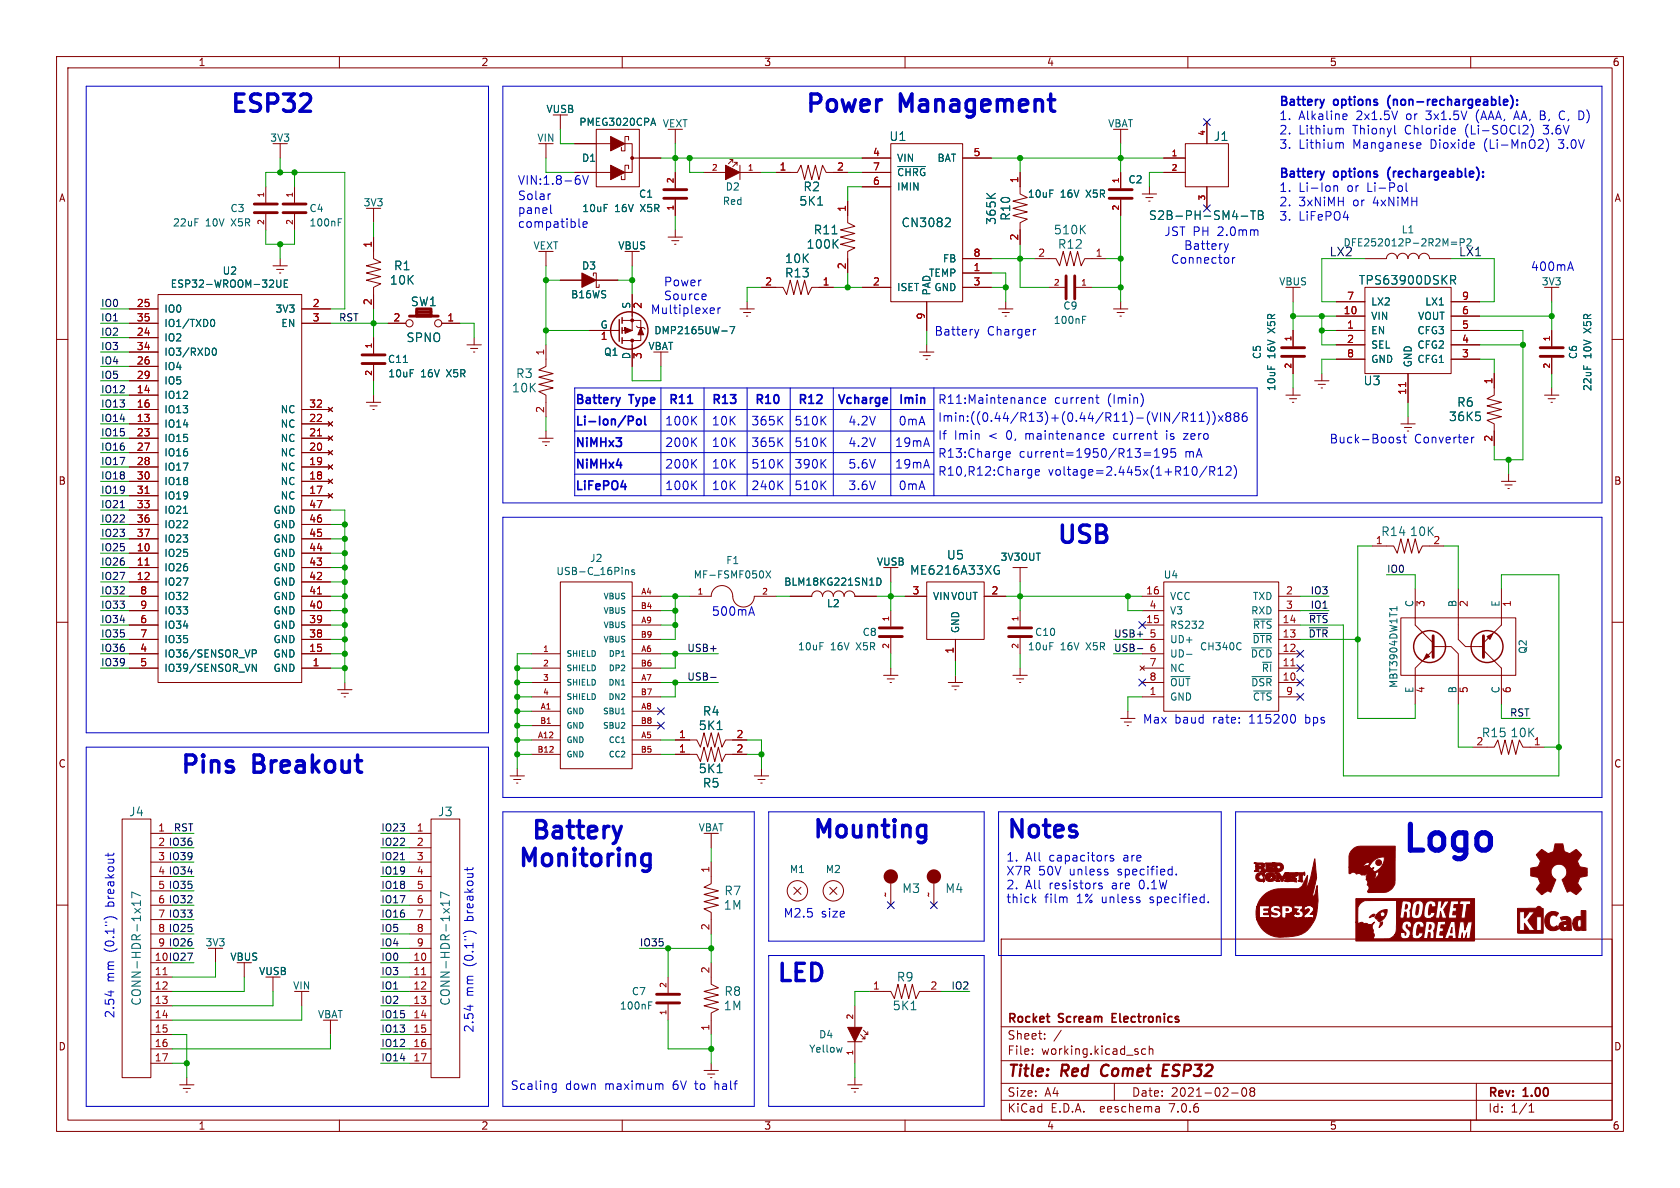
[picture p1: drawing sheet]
<svg xmlns="http://www.w3.org/2000/svg" width="297mm" height="210mm" viewBox="0 0 297 210" stroke-linecap="round" stroke-linejoin="round" font-family="sans-serif">
<defs><g id="words">
<text font-size="6.4" fill="#0000c2" x="247.6" y="150.9">Logo</text>
<g font-size="4.2" fill="#0000c2">
<text x="40.1" y="20.1">ESP32</text>
<text x="142.2" y="20.1">Power</text>
<text x="159.3" y="20.1">Management</text>
<text x="186.7" y="96.3">USB</text>
<text x="31.7" y="136.9">Pins</text>
<text x="45" y="136.9">Breakout</text>
<text x="95" y="148.5">Battery</text>
<text x="143.5" y="148.3">Mounting</text>
<text x="177.8" y="148.3">Notes</text>
<text x="91.4" y="153.4">Monitoring</text>
<text x="137.2" y="173.7">LED</text>
</g>
<g font-size="2.8" fill="#840000">
<text x="178" y="190.9">Title:</text>
<text x="187.7" y="190.9">Red</text>
<text x="195.5" y="190.9">Comet</text>
<text x="207.2" y="190.9">ESP32</text>
</g>
<g font-size="2.1" fill="#0000c2">
<text x="226.1" y="21.3">1.</text>
<text x="226.1" y="23.9">2.</text>
<text x="226.1" y="18.8">Battery</text>
<text x="229.6" y="21.3">Alkaline</text>
<text x="229.6" y="23.9">Lithium</text>
<text x="235.9" y="18.8">options</text>
<text x="239.2" y="23.9">Thionyl</text>
<text x="239.8" y="21.3">2x1.5V</text>
<text x="246" y="18.8">(non-rechargeable):</text>
<text x="248.5" y="23.9">Chloride</text>
<text x="248.7" y="21.3">or</text>
<text x="252.4" y="21.3">3x1.5V</text>
<text x="259.3" y="23.9">(Li-SOCl2)</text>
<text x="261.3" y="21.3">(AAA, AA, B,</text>
<text x="273.3" y="23.9">3.6V</text>
<text x="276.5" y="21.3">C, D)</text>
<text x="226.1" y="26.4">3.</text>
<text x="229.6" y="26.4">Lithium</text>
<text x="239.2" y="26.4">Manganese</text>
<text x="253" y="26.4">Dioxide</text>
<text x="262.6" y="26.4">(Li-MnO2)</text>
<text x="276" y="26.4">3.0V</text>
<text x="91.4" y="32.8">VIN:1.8-6V</text>
<text x="91.4" y="35.5">Solar</text>
<text x="226.1" y="31.5">Battery</text>
<text x="226.1" y="34">1.</text>
<text x="229.6" y="34">Li-Ion</text>
<text x="235.9" y="31.5">options</text>
<text x="238.2" y="34">or</text>
<text x="241.8" y="34">Li-Pol</text>
<text x="246" y="31.5">(rechargeable):</text>
<text x="91.4" y="37.9">panel</text>
<text x="91.4" y="40.4">compatible</text>
<text x="205.7" y="41.8">JST PH</text>
<text x="215.3" y="41.8">2.0mm</text>
<text x="226.1" y="36.6">2.</text>
<text x="226.1" y="39.1">3.</text>
<text x="229.6" y="36.6">3xNiMH</text>
<text x="229.6" y="39.1">LiFePO4</text>
<text x="239.2" y="36.6">or</text>
<text x="242.8" y="36.6">4xNiMH</text>
<text x="207.1" y="46.7">Connector</text>
<text x="209.7" y="44.3">Battery</text>
<text x="117.6" y="50.7">Power</text>
<text x="117.6" y="53.2">Source</text>
<text x="270.5" y="48">400mA</text>
<text x="114.9" y="55.6">Multiplexer</text>
<text x="165.1" y="59.4">Battery</text>
<text x="174.5" y="59.4">Charger</text>
<text x="101.6" y="71.5">Battery</text>
<text x="111.4" y="71.5">Type</text>
<text x="118.1" y="71.5">R11</text>
<text x="125.7" y="71.5">R13</text>
<text x="133.3" y="71.5">R10</text>
<text x="141" y="71.5">R12</text>
<text x="148" y="71.5">Vcharge</text>
<text x="158.7" y="71.5">Imin</text>
<text x="165.7" y="71.5">R11:Maintenance</text>
<text x="186.4" y="71.5">current</text>
<text x="195.8" y="71.5">(Imin)</text>
<text x="101.6" y="75.3">Li-Ion/Pol</text>
<text x="117.5" y="75.3">100K</text>
<text x="125.7" y="75.3">10K</text>
<text x="132.7" y="75.3">365K</text>
<text x="140.3" y="75.3">510K</text>
<text x="149.9" y="75.3">4.2V</text>
<text x="158.7" y="75.3">0mA</text>
<text x="165.7" y="74.7">Imin:((0.44/R13)+(0.44/R11)-(VIN/R11))x886</text>
<text x="165.7" y="77.9">If</text>
<text x="168.6" y="77.9">Imin</text>
<text x="174.8" y="77.9">&lt;</text>
<text x="178" y="77.9">0,</text>
<text x="181.5" y="77.9">maintenance</text>
<text x="197.3" y="77.9">current</text>
<text x="206.7" y="77.9">is</text>
<text x="210" y="77.9">zero</text>
<text x="101.6" y="82.9">NiMHx4</text>
<text x="101.6" y="79.1">NiMHx3</text>
<text x="117.5" y="79.1">200K</text>
<text x="117.5" y="82.9">200K</text>
<text x="125.7" y="79.1">10K</text>
<text x="125.7" y="82.9">10K</text>
<text x="132.7" y="79.1">365K</text>
<text x="132.7" y="82.9">510K</text>
<text x="140.3" y="79.1">510K</text>
<text x="140.3" y="82.9">390K</text>
<text x="149.9" y="82.9">5.6V</text>
<text x="149.9" y="79.1">4.2V</text>
<text x="158.1" y="82.9">19mA</text>
<text x="158.1" y="79.1">19mA</text>
<text x="165.7" y="81">R13:Charge</text>
<text x="180.1" y="81">current=1950/R13=195</text>
<text x="209.5" y="81">mA</text>
<text x="234.9" y="78.5">Buck-Boost</text>
<text x="250" y="78.5">Converter</text>
<text x="101.6" y="86.7">LiFePO4</text>
<text x="117.5" y="86.7">100K</text>
<text x="125.7" y="86.7">10K</text>
<text x="132.7" y="86.7">240K</text>
<text x="140.3" y="86.7">510K</text>
<text x="149.9" y="86.7">3.6V</text>
<text x="158.7" y="86.7">0mA</text>
<text x="165.7" y="84.2">R10,R12:Charge</text>
<text x="185.3" y="84.2">voltage=2.445x(1+R10/R12)</text>
<text x="125.7" y="109">500mA</text>
<text x="201.9" y="128">Max</text>
<text x="207.6" y="128">baud</text>
<text x="214.4" y="128">rate:</text>
<text x="221" y="128">115200</text>
<text x="231" y="128">bps</text>
<text x="177.8" y="152.4">1.</text>
<text x="177.8" y="154.9">X7R</text>
<text x="181.3" y="152.4">All</text>
<text x="183.5" y="154.9">50V</text>
<text x="185.5" y="152.4">capacitors</text>
<text x="189.1" y="154.9">unless</text>
<text x="197.7" y="154.9">specified.</text>
<text x="198.7" y="152.4">are</text>
<text x="20.3" y="160.2" transform="rotate(-90 20.3 160.2)">breakout</text>
<text x="177.8" y="157.3">2.</text>
<text x="177.8" y="159.8">thick</text>
<text x="181.3" y="157.3">All</text>
<text x="184.6" y="159.8">film</text>
<text x="185.5" y="157.3">resistors</text>
<text x="190.4" y="159.8">1% unless</text>
<text x="196.7" y="157.3">are</text>
<text x="201.6" y="157.3">0.1W</text>
<text x="203.5" y="159.8">specified.</text>
<text x="83.8" y="162.7" transform="rotate(-90 83.8 162.7)">breakout</text>
<text x="138.4" y="162.3">M2.5</text>
<text x="145.1" y="162.3">size</text>
<text x="20.3" y="173.7" transform="rotate(-90 20.3 173.7)">mm</text>
<text x="20.3" y="168.3" transform="rotate(-90 20.3 168.3)">(0.1&quot;)</text>
<text x="83.8" y="170.9" transform="rotate(-90 83.8 170.9)">(0.1&quot;)</text>
<text x="83.8" y="176.2" transform="rotate(-90 83.8 176.2)">mm</text>
<text x="20.3" y="180.1" transform="rotate(-90 20.3 180.1)">2.54</text>
<text x="83.8" y="182.6" transform="rotate(-90 83.8 182.6)">2.54</text>
<text x="90.2" y="192.8">Scaling</text>
<text x="99.9" y="192.8">down</text>
<text x="106.9" y="192.8">maximum</text>
<text x="119.1" y="192.8">6V to</text>
<text x="126.7" y="192.8">half</text>
</g>
<g font-size="2.1" fill="#006464">
<text x="157.1" y="25.1">U1</text>
<text x="214.5" y="25.1">J1</text>
<text x="141.9" y="34">R2</text>
<text x="141.2" y="36.6">5K1</text>
<text x="143.8" y="41.6">R11</text>
<text x="159.3" y="40.4">CN3082</text>
<text x="176.3" y="39.8" transform="rotate(-90 176.3 39.8)">365K</text>
<text x="178.8" y="39.1" transform="rotate(-90 178.8 39.1)">R10</text>
<text x="186.2" y="41.6">510K</text>
<text x="203" y="39.1">S2B-PH-SM4-TB</text>
<text x="69.6" y="48">R1</text>
<text x="138.7" y="46.7">10K</text>
<text x="142.5" y="44.2">100K</text>
<text x="186.9" y="44.2">R12</text>
<text x="68.8" y="50.5">10K</text>
<text x="138.7" y="49.3">R13</text>
<text x="240.1" y="50.5">TPS63900DSKR</text>
<text x="72.5" y="54.3">SW1</text>
<text x="71.8" y="60.7">SPNO</text>
<text x="90.4" y="69.6">10K</text>
<text x="91.1" y="67">R3</text>
<text x="241" y="68.3">U3</text>
<text x="256.1" y="74.7">36K5</text>
<text x="257.5" y="72.1">R6</text>
<text x="244.1" y="95">R14</text>
<text x="249.2" y="95">10K</text>
<text x="160.8" y="101.8">ME6216A33XG</text>
<text x="167.3" y="99.1">U5</text>
<text x="123.4" y="129.3">5K1</text>
<text x="124.2" y="126.7">R4</text>
<text x="261.9" y="130.5">R15</text>
<text x="267" y="130.5">10K</text>
<text x="123.4" y="136.9">5K1</text>
<text x="124.2" y="139.4">R5</text>
<text x="22.7" y="144.5">J4</text>
<text x="77.4" y="144.5">J3</text>
<text x="127.9" y="161">1M</text>
<text x="128" y="158.5">R7</text>
<text x="159.4" y="158.1">M3</text>
<text x="167" y="158.1">M4</text>
<text x="158.5" y="173.7">R9</text>
<text x="25.1" y="177.9" transform="rotate(-90 25.1 177.9)">CONN-HDR-1x17</text>
<text x="79.7" y="177.9" transform="rotate(-90 79.7 177.9)">CONN-HDR-1x17</text>
<text x="127.9" y="178.8">1M</text>
<text x="128" y="176.3">R8</text>
<text x="157.7" y="178.8">5K1</text>
</g>
<g font-size="2.1" fill="#0f0f0f">
<text x="234.9" y="45.4">LX2</text>
<text x="257.8" y="45.4">LX1</text>
</g>
<g font-size="2.1" fill="#840000">
<text x="178" y="184">Sheet:</text>
<text x="178" y="181.2">Rocket</text>
<text x="187.2" y="181.2">Scream</text>
<text x="197.3" y="181.2">Electronics</text>
<text x="178" y="186.7">File:</text>
<text x="184.1" y="186.7">working.kicad_sch</text>
<text x="178" y="196.9">KiCad</text>
<text x="178" y="194.1">Size:</text>
<text x="184.7" y="194.1">A4</text>
<text x="185.7" y="196.9">E.D.A.</text>
<text x="194.6" y="196.9">eeschema</text>
<text x="200" y="194.1">Date:</text>
<text x="207" y="196.9">7.0.6</text>
<text x="207" y="194.1">2021-02-08</text>
<text x="263" y="194.3">Rev:</text>
<text x="263" y="196.9">Id:</text>
<text x="267.1" y="196.9">1/1</text>
<text x="269.4" y="194.3">1.00</text>
</g>
<g font-size="1.8" fill="#840000">
<text x="35" y="11.9">1</text>
<text x="85" y="11.9">2</text>
<text x="135" y="11.9">3</text>
<text x="185" y="11.9">4</text>
<text x="235" y="11.9">5</text>
<text x="285" y="11.9">6</text>
<text x="10.3" y="35.9">A</text>
<text x="285.3" y="35.9">A</text>
<text x="10.3" y="85.9">B</text>
<text x="285.3" y="85.9">B</text>
<text x="10.3" y="135.9">C</text>
<text x="285.3" y="135.9">C</text>
<text x="10.3" y="185.9">D</text>
<text x="285.3" y="185.9">D</text>
<text x="35" y="199.9">1</text>
<text x="85" y="199.9">2</text>
<text x="135" y="199.9">3</text>
<text x="185" y="199.9">4</text>
<text x="235" y="199.9">5</text>
<text x="285" y="199.9">6</text>
</g>
<g font-size="1.8" fill="#006464">
<text x="96.5" y="20.2">VUSB</text>
<text x="102.3" y="22.5">PMEG3020CPA</text>
<text x="117.1" y="22.7">VEXT</text>
<text x="195.8" y="22.7">VBAT</text>
<text x="47.7" y="25.2">3V3</text>
<text x="94.9" y="25.2">VIN</text>
<text x="102.8" y="28.8">D1</text>
<text x="158.5" y="28.8">VIN</text>
<text x="165.6" y="28.8">BAT</text>
<text x="112.9" y="35.2">C1</text>
<text x="128.2" y="33.9">D2</text>
<text x="158.5" y="33.9">IMIN</text>
<text x="158.5" y="31.3">~{CHRG}</text>
<text x="181.6" y="35.2">10uF</text>
<text x="187.4" y="35.2">16V</text>
<text x="192.1" y="35.2">X5R</text>
<text x="199.4" y="32.6">C2</text>
<text x="30.5" y="40.2">22uF</text>
<text x="36.3" y="40.2">10V</text>
<text x="40.6" y="37.7">C3</text>
<text x="41" y="40.2">X5R</text>
<text x="54.6" y="37.7">C4</text>
<text x="54.6" y="40.2">100nF</text>
<text x="64.2" y="36.7">3V3</text>
<text x="102.8" y="37.7">10uF</text>
<text x="108.7" y="37.7">16V</text>
<text x="113.3" y="37.7">X5R</text>
<text x="127.7" y="36.4">Red</text>
<text x="247.7" y="41.5">L1</text>
<text x="94.2" y="44.3">VEXT</text>
<text x="102.8" y="47.9">D3</text>
<text x="109.2" y="44.3">VBUS</text>
<text x="166.6" y="46.6">FB</text>
<text x="237.4" y="43.8">DFE252012P-2R2M=P2</text>
<text x="30.1" y="51.1">ESP32-WROOM-32UE</text>
<text x="39.3" y="48.7">U2</text>
<text x="100.9" y="52.9">B16WS</text>
<text x="158.5" y="51.7">ISET</text>
<text x="164.1" y="49.1">TEMP</text>
<text x="164.7" y="52.3" transform="rotate(-90 164.7 52.3)">PAD</text>
<text x="165.1" y="51.7">GND</text>
<text x="226" y="50.6">VBUS</text>
<text x="272.5" y="50.6">3V3</text>
<text x="29" y="55.5">IO0</text>
<text x="29" y="58">IO1/TXD0</text>
<text x="48.6" y="55.5">3V3</text>
<text x="49.6" y="58">EN</text>
<text x="106.1" y="58.2">G</text>
<text x="111.5" y="54.7" transform="rotate(-90 111.5 54.7)">S</text>
<text x="115.6" y="59.3">DMP2165UW-7</text>
<text x="186.2" y="57.5">100nF</text>
<text x="187.9" y="54.9">C9</text>
<text x="225.7" y="58.7" transform="rotate(-90 225.7 58.7)">X5R</text>
<text x="242.3" y="59.3">EN</text>
<text x="242.3" y="56.7">VIN</text>
<text x="242.3" y="54.2">LX2</text>
<text x="250.5" y="59.3">CFG3</text>
<text x="250.6" y="56.7">VOUT</text>
<text x="251.9" y="54.2">LX1</text>
<text x="281.5" y="58.7" transform="rotate(-90 281.5 58.7)">X5R</text>
<text x="29" y="60.6">IO2</text>
<text x="29" y="65.6">IO4</text>
<text x="29" y="63.1">IO3/RXD0</text>
<text x="68.5" y="64.4">C11</text>
<text x="106.7" y="63.1">Q1</text>
<text x="111.5" y="63.6" transform="rotate(-90 111.5 63.6)">D</text>
<text x="114.5" y="62.1">VBAT</text>
<text x="223.1" y="63.6" transform="rotate(-90 223.1 63.6)">C5</text>
<text x="225.7" y="63.4" transform="rotate(-90 225.7 63.4)">16V</text>
<text x="242.3" y="61.8">SEL</text>
<text x="242.3" y="64.4">GND</text>
<text x="249.8" y="65" transform="rotate(-90 249.8 65)">GND</text>
<text x="250.5" y="64.4">CFG1</text>
<text x="250.5" y="61.8">CFG2</text>
<text x="279" y="63.6" transform="rotate(-90 279 63.6)">C6</text>
<text x="281.5" y="63.4" transform="rotate(-90 281.5 63.4)">10V</text>
<text x="29" y="70.7">IO12</text>
<text x="29" y="68.2">IO5</text>
<text x="68.5" y="66.9">10uF</text>
<text x="74.4" y="66.9">16V</text>
<text x="79.1" y="66.9">X5R</text>
<text x="225.7" y="69.2" transform="rotate(-90 225.7 69.2)">10uF</text>
<text x="281.5" y="69.2" transform="rotate(-90 281.5 69.2)">22uF</text>
<text x="29" y="75.8">IO14</text>
<text x="29" y="73.3">IO13</text>
<text x="49.5" y="75.8">NC</text>
<text x="49.5" y="73.3">NC</text>
<text x="29" y="78.3">IO15</text>
<text x="29" y="80.9">IO16</text>
<text x="29" y="83.4">IO17</text>
<text x="49.5" y="83.4">NC</text>
<text x="49.5" y="80.9">NC</text>
<text x="49.5" y="78.3">NC</text>
<text x="29" y="86">IO18</text>
<text x="29" y="88.5">IO19</text>
<text x="49.5" y="88.5">NC</text>
<text x="49.5" y="86">NC</text>
<text x="29" y="91">IO21</text>
<text x="29" y="93.6">IO22</text>
<text x="48.3" y="93.6">GND</text>
<text x="48.3" y="91">GND</text>
<text x="29" y="98.7">IO25</text>
<text x="29" y="101.2">IO26</text>
<text x="29" y="96.1">IO23</text>
<text x="48.3" y="101.2">GND</text>
<text x="48.3" y="98.7">GND</text>
<text x="48.3" y="96.1">GND</text>
<text x="98.3" y="101.9">USB-C_16Pins</text>
<text x="104.2" y="99.5">J2</text>
<text x="128.3" y="99.9">F1</text>
<text x="154.9" y="100.2">VUSB</text>
<text x="176.8" y="99.3">3V3OUT</text>
<text x="29" y="103.7">IO27</text>
<text x="29" y="106.3">IO32</text>
<text x="48.3" y="106.3">GND</text>
<text x="48.3" y="103.7">GND</text>
<text x="122.5" y="102.5">MF-FSMF050X</text>
<text x="138.5" y="103.7">BLM18KG221SN1D</text>
<text x="146.1" y="107.5">L2</text>
<text x="164.8" y="106.3">VINVOUT</text>
<text x="205.6" y="102.5">U4</text>
<text x="206.8" y="106.3">VCC</text>
<text x="221.4" y="106.3">TXD</text>
<text x="249.9" y="107.4" transform="rotate(-90 249.9 107.4)">C</text>
<text x="257.6" y="107.4" transform="rotate(-90 257.6 107.4)">B</text>
<text x="265.2" y="107.4" transform="rotate(-90 265.2 107.4)">E</text>
<text x="29" y="111.4">IO34</text>
<text x="29" y="113.9">IO35</text>
<text x="29" y="108.8">IO33</text>
<text x="48.3" y="113.9">GND</text>
<text x="48.3" y="111.4">GND</text>
<text x="48.3" y="108.8">GND</text>
<text x="152.4" y="112.6">C8</text>
<text x="169.8" y="112" transform="rotate(-90 169.8 112)">GND</text>
<text x="182.9" y="112.6">C10</text>
<text x="206.8" y="111.4">RS232</text>
<text x="206.8" y="108.8">V3</text>
<text x="206.8" y="113.9">UD+</text>
<text x="221.1" y="108.8">RXD</text>
<text x="221.3" y="113.9">~{DTR}</text>
<text x="221.4" y="111.4">~{RTS}</text>
<text x="29" y="116.4">IO36/SENSOR_VP</text>
<text x="29" y="119">IO39/SENSOR_VN</text>
<text x="48.3" y="119">GND</text>
<text x="48.3" y="116.4">GND</text>
<text x="141" y="115.2">10uF</text>
<text x="146.8" y="115.2">16V</text>
<text x="151.5" y="115.2">X5R</text>
<text x="181.6" y="115.2">10uF</text>
<text x="187.4" y="115.2">16V</text>
<text x="192.1" y="115.2">X5R</text>
<text x="206.8" y="116.4">UD-</text>
<text x="206.8" y="119">NC</text>
<text x="212" y="115.2">CH340C</text>
<text x="221" y="116.4">~{DCD}</text>
<text x="223" y="119">~{RI}</text>
<text x="270.1" y="115.7" transform="rotate(-90 270.1 115.7)">Q2</text>
<text x="206.8" y="124.1">GND</text>
<text x="206.8" y="121.5">~{OUT}</text>
<text x="221.1" y="121.5">~{DSR}</text>
<text x="221.4" y="124.1">~{CTS}</text>
<text x="247.2" y="121.7" transform="rotate(-90 247.2 121.7)">MBT3904DW1T1</text>
<text x="249.9" y="122.6" transform="rotate(-90 249.9 122.6)">E</text>
<text x="257.6" y="122.7" transform="rotate(-90 257.6 122.7)">B</text>
<text x="265.2" y="122.7" transform="rotate(-90 265.2 122.7)">C</text>
<text x="123.4" y="147.2">VBAT</text>
<text x="139.5" y="154.5">M1</text>
<text x="145.9" y="154.5">M2</text>
<text x="36.2" y="167.5">3V3</text>
<text x="40.6" y="170">VBUS</text>
<text x="45.7" y="172.6">VUSB</text>
<text x="51.7" y="175.1">VIN</text>
<text x="109.5" y="178.7">100nF</text>
<text x="111.6" y="176.1">C7</text>
<text x="56.1" y="180.2">VBAT</text>
<text x="144.7" y="183.7">D4</text>
<text x="143" y="186.3">Yellow</text>
</g>
<g font-size="1.8" fill="#a90000">
<text x="154.2" y="27.7">4</text>
<text x="172" y="27.7">5</text>
<text x="137.7" y="30.2">1</text>
<text x="147.9" y="30.2">2</text>
<text x="154.2" y="32.8">6</text>
<text x="154.2" y="30.2">7</text>
<text x="180.1" y="32.5" transform="rotate(-90 180.1 32.5)">1</text>
<text x="149.6" y="37.5" transform="rotate(-90 149.6 37.5)">1</text>
<text x="65.8" y="43.9" transform="rotate(-90 65.8 43.9)">1</text>
<text x="149.6" y="47.7" transform="rotate(-90 149.6 47.7)">2</text>
<text x="172" y="45.5">8</text>
<text x="180.1" y="42.6" transform="rotate(-90 180.1 42.6)">2</text>
<text x="183.4" y="45.5">2</text>
<text x="193.6" y="45.5">1</text>
<text x="135.2" y="50.5">2</text>
<text x="145.3" y="50.5">1</text>
<text x="154.2" y="50.5">2</text>
<text x="172" y="48">1</text>
<text x="172" y="50.5">3</text>
<text x="238.1" y="53.1">7</text>
<text x="258.4" y="53.1">9</text>
<text x="24.1" y="59.4">24</text>
<text x="24.1" y="54.4">25</text>
<text x="24.1" y="56.9">35</text>
<text x="55.2" y="54.4">2</text>
<text x="55.2" y="56.9">3</text>
<text x="65.8" y="54" transform="rotate(-90 65.8 54)">2</text>
<text x="69.5" y="56.9">2</text>
<text x="79" y="56.9">1</text>
<text x="113.7" y="54.7" transform="rotate(-90 113.7 54.7)">2</text>
<text x="163.6" y="56.6" transform="rotate(-90 163.6 56.6)">9</text>
<text x="237.4" y="55.6">10</text>
<text x="238.1" y="58.2">1</text>
<text x="258.4" y="58.2">5</text>
<text x="258.4" y="55.6">6</text>
<text x="24.1" y="64.5">26</text>
<text x="24.1" y="62">34</text>
<text x="96.3" y="62.9" transform="rotate(-90 96.3 62.9)">1</text>
<text x="106.1" y="60.4">1</text>
<text x="113.7" y="63.6" transform="rotate(-90 113.7 63.6)">3</text>
<text x="238.1" y="60.7">2</text>
<text x="238.1" y="63.2">8</text>
<text x="258.4" y="63.2">3</text>
<text x="258.4" y="60.7">4</text>
<text x="24.1" y="69.6">14</text>
<text x="24.1" y="67.1">29</text>
<text x="248.7" y="69.9" transform="rotate(-90 248.7 69.9)">11</text>
<text x="263.9" y="68" transform="rotate(-90 263.9 68)">1</text>
<text x="24.1" y="74.7">13</text>
<text x="24.1" y="72.1">16</text>
<text x="24.1" y="77.2">23</text>
<text x="54.6" y="77.2">21</text>
<text x="54.6" y="74.7">22</text>
<text x="54.6" y="72.1">32</text>
<text x="96.3" y="73.1" transform="rotate(-90 96.3 73.1)">2</text>
<text x="24.1" y="79.8">27</text>
<text x="24.1" y="82.3">28</text>
<text x="54.6" y="82.3">19</text>
<text x="54.6" y="79.8">20</text>
<text x="263.9" y="78.2" transform="rotate(-90 263.9 78.2)">2</text>
<text x="24.1" y="84.8">30</text>
<text x="24.1" y="87.4">31</text>
<text x="24.1" y="89.9">33</text>
<text x="54.6" y="87.4">17</text>
<text x="54.6" y="84.8">18</text>
<text x="54.6" y="89.9">47</text>
<text x="24.1" y="92.5">36</text>
<text x="24.1" y="95">37</text>
<text x="54.6" y="95">45</text>
<text x="54.6" y="92.5">46</text>
<text x="24.1" y="97.5">10</text>
<text x="24.1" y="100.1">11</text>
<text x="54.6" y="100.1">43</text>
<text x="54.6" y="97.5">44</text>
<text x="243.1" y="96.3">1</text>
<text x="253.3" y="96.3">2</text>
<text x="24.1" y="102.6">12</text>
<text x="24.7" y="105.2">8</text>
<text x="24.7" y="107.7">9</text>
<text x="54.6" y="107.7">40</text>
<text x="54.6" y="105.2">41</text>
<text x="54.6" y="102.6">42</text>
<text x="161.2" y="105.2">3</text>
<text x="175.2" y="105.2">2</text>
<text x="202.5" y="105.2">16</text>
<text x="203.1" y="107.7">4</text>
<text x="227.3" y="105.2">2</text>
<text x="227.3" y="107.7">3</text>
<text x="252.2" y="107.4" transform="rotate(-90 252.2 107.4)">3</text>
<text x="259.8" y="107.4" transform="rotate(-90 259.8 107.4)">2</text>
<text x="267.4" y="107.4" transform="rotate(-90 267.4 107.4)">1</text>
<text x="24.7" y="110.2">6</text>
<text x="24.7" y="112.8">7</text>
<text x="54.6" y="112.8">38</text>
<text x="54.6" y="110.2">39</text>
<text x="202.5" y="110.2">15</text>
<text x="203.1" y="112.8">5</text>
<text x="226.7" y="112.8">13</text>
<text x="226.7" y="110.2">14</text>
<text x="24.7" y="115.3">4</text>
<text x="24.7" y="117.9">5</text>
<text x="54.6" y="115.3">15</text>
<text x="55.2" y="117.9">1</text>
<text x="168.7" y="115.6" transform="rotate(-90 168.7 115.6)">1</text>
<text x="203.1" y="115.3">6</text>
<text x="203.1" y="117.9">7</text>
<text x="226.7" y="117.9">11</text>
<text x="226.7" y="115.3">12</text>
<text x="203.1" y="122.9">1</text>
<text x="203.1" y="120.4">8</text>
<text x="226.7" y="120.4">10</text>
<text x="227.3" y="122.9">9</text>
<text x="252.2" y="122.6" transform="rotate(-90 252.2 122.6)">4</text>
<text x="259.8" y="122.6" transform="rotate(-90 259.8 122.6)">5</text>
<text x="267.4" y="122.6" transform="rotate(-90 267.4 122.6)">6</text>
<text x="119.9" y="130.6">1</text>
<text x="130.1" y="130.6">2</text>
<text x="260.9" y="131.8">2</text>
<text x="271.1" y="131.8">1</text>
<text x="119.9" y="133.1">1</text>
<text x="130.1" y="133.1">2</text>
<text x="27.9" y="147.1">1</text>
<text x="73.6" y="149.6">2</text>
<text x="73.6" y="147.1">1</text>
<text x="73.6" y="152.1">3</text>
<text x="73.6" y="154.7">4</text>
<text x="125.5" y="154.4" transform="rotate(-90 125.5 154.4)">1</text>
<text x="73.6" y="157.2">5</text>
<text x="73.6" y="159.8">6</text>
<text x="157.2" y="158.7" transform="rotate(-90 157.2 158.7)">~</text>
<text x="164.8" y="158.7" transform="rotate(-90 164.8 158.7)">~</text>
<text x="73.6" y="162.3">7</text>
<text x="73.6" y="164.8">8</text>
<text x="73.6" y="167.4">9</text>
<text x="125.5" y="164.5" transform="rotate(-90 125.5 164.5)">2</text>
<text x="27.3" y="172.5">11</text>
<text x="73" y="169.9">10</text>
<text x="73" y="172.5">11</text>
<text x="125.5" y="172.2" transform="rotate(-90 125.5 172.2)">2</text>
<text x="27.3" y="175">12</text>
<text x="27.3" y="177.5">13</text>
<text x="73" y="175">12</text>
<text x="73" y="177.5">13</text>
<text x="154.2" y="175">1</text>
<text x="164.4" y="175">2</text>
<text x="27.3" y="180.1">14</text>
<text x="27.3" y="182.6">15</text>
<text x="27.3" y="185.2">16</text>
<text x="73" y="180.1">14</text>
<text x="73" y="182.6">15</text>
<text x="73" y="185.2">16</text>
<text x="125.5" y="182.3" transform="rotate(-90 125.5 182.3)">1</text>
<text x="27.3" y="187.7">17</text>
<text x="73" y="187.7">17</text>
</g>
<g font-size="1.8" fill="#0f0f0f">
<text x="17.8" y="56.9">IO1</text>
<text x="17.8" y="54.3">IO0</text>
<text x="17.8" y="59.4">IO2</text>
<text x="59.8" y="56.9">RST</text>
<text x="17.8" y="64.5">IO4</text>
<text x="17.8" y="62">IO3</text>
<text x="17.8" y="69.6">IO12</text>
<text x="17.8" y="67">IO5</text>
<text x="17.8" y="72.1">IO13</text>
<text x="17.8" y="74.7">IO14</text>
<text x="17.8" y="77.2">IO15</text>
<text x="17.8" y="79.7">IO16</text>
<text x="17.8" y="82.3">IO17</text>
<text x="17.8" y="89.9">IO21</text>
<text x="17.8" y="87.4">IO19</text>
<text x="17.8" y="84.8">IO18</text>
<text x="17.8" y="92.4">IO22</text>
<text x="17.8" y="95">IO23</text>
<text x="17.8" y="97.5">IO25</text>
<text x="17.8" y="100.1">IO26</text>
<text x="245.1" y="101.3">IO0</text>
<text x="17.8" y="102.6">IO27</text>
<text x="17.8" y="107.7">IO33</text>
<text x="17.8" y="105.1">IO32</text>
<text x="231.6" y="105.1">IO3</text>
<text x="231.6" y="107.7">IO1</text>
<text x="17.8" y="112.8">IO35</text>
<text x="17.8" y="110.2">IO34</text>
<text x="196.8" y="112.8">USB+</text>
<text x="231.2" y="112.8">~{DTR}</text>
<text x="231.3" y="110.2">~{RTS}</text>
<text x="17.8" y="117.8">IO39</text>
<text x="17.8" y="115.3">IO36</text>
<text x="121.4" y="115.3">USB+</text>
<text x="196.8" y="115.3">USB-</text>
<text x="121.4" y="120.4">USB-</text>
<text x="266.9" y="126.7">RST</text>
<text x="27.9" y="149.6">2 IO36</text>
<text x="30.6" y="147.1">RST</text>
<text x="67.3" y="147.1">IO23</text>
<text x="67.3" y="149.6">IO22</text>
<text x="27.9" y="152.1">3 IO39</text>
<text x="27.9" y="154.7">4 IO34</text>
<text x="67.3" y="154.7">IO19</text>
<text x="67.3" y="152.1">IO21</text>
<text x="27.9" y="157.2">5 IO35</text>
<text x="27.9" y="159.8">6 IO32</text>
<text x="67.3" y="157.2">IO18</text>
<text x="67.3" y="159.8">IO17</text>
<text x="27.9" y="162.3">7 IO33</text>
<text x="27.9" y="164.8">8 IO25</text>
<text x="27.9" y="167.4">9 IO26</text>
<text x="67.3" y="167.4">IO4</text>
<text x="67.3" y="164.8">IO5</text>
<text x="67.3" y="162.3">IO16</text>
<text x="113" y="167.4">IO35</text>
<text x="27.3" y="169.9">10 IO27</text>
<text x="67.3" y="172.5">IO3</text>
<text x="67.3" y="169.9">IO0</text>
<text x="67.3" y="175">IO1</text>
<text x="67.3" y="177.5">IO2</text>
<text x="168.1" y="175">IO2</text>
<text x="67.3" y="185.2">IO12</text>
<text x="67.3" y="180.1">IO15</text>
<text x="67.3" y="182.6">IO13</text>
<text x="67.3" y="187.7">IO14</text>
</g>
<g font-size="1.4" fill="#a90000">
<text x="207" y="27.7">1</text>
<text x="213.1" y="24.1" transform="rotate(-90 213.1 24.1)">4</text>
<text x="46.7" y="35" transform="rotate(-90 46.7 35)">1</text>
<text x="51.8" y="35" transform="rotate(-90 51.8 35)">1</text>
<text x="119.1" y="32.5" transform="rotate(-90 119.1 32.5)">2</text>
<text x="125.8" y="30.2">2</text>
<text x="132.1" y="30.2">1</text>
<text x="197.9" y="32.5" transform="rotate(-90 197.9 32.5)">1</text>
<text x="207" y="30.2">2</text>
<text x="213.1" y="35.5" transform="rotate(-90 213.1 35.5)">3</text>
<text x="46.7" y="39.9" transform="rotate(-90 46.7 39.9)">2</text>
<text x="51.8" y="39.9" transform="rotate(-90 51.8 39.9)">2</text>
<text x="119.1" y="37.3" transform="rotate(-90 119.1 37.3)">1</text>
<text x="197.9" y="37.3" transform="rotate(-90 197.9 37.3)">2</text>
<text x="186.2" y="50.5">2</text>
<text x="191" y="50.5">1</text>
<text x="65.8" y="61.7" transform="rotate(-90 65.8 61.7)">1</text>
<text x="228.3" y="65.3" transform="rotate(-90 228.3 65.3)">2</text>
<text x="228.3" y="60.4" transform="rotate(-90 228.3 60.4)">1</text>
<text x="274.1" y="65.3" transform="rotate(-90 274.1 65.3)">2</text>
<text x="274.1" y="60.4" transform="rotate(-90 274.1 60.4)">1</text>
<text x="65.8" y="66.5" transform="rotate(-90 65.8 66.5)">2</text>
<text x="113.2" y="107.7">B4</text>
<text x="113.3" y="105.2">A4</text>
<text x="123.2" y="105.2">1</text>
<text x="134.6" y="105.2">2</text>
<text x="113.2" y="112.8">B9</text>
<text x="113.3" y="110.2">A9</text>
<text x="157.2" y="110" transform="rotate(-90 157.2 110)">1</text>
<text x="180.1" y="110" transform="rotate(-90 180.1 110)">1</text>
<text x="95.9" y="115.3">1</text>
<text x="95.9" y="117.9">2</text>
<text x="113.2" y="117.9">B6</text>
<text x="113.3" y="115.3">A6</text>
<text x="157.2" y="114.8" transform="rotate(-90 157.2 114.8)">2</text>
<text x="180.1" y="114.8" transform="rotate(-90 180.1 114.8)">2</text>
<text x="95.5" y="125.5">A1</text>
<text x="95.9" y="120.4">3</text>
<text x="95.9" y="122.9">4</text>
<text x="113.2" y="122.9">B7</text>
<text x="113.3" y="120.4">A7</text>
<text x="113.3" y="125.5">A8</text>
<text x="95" y="130.6">A12</text>
<text x="95.4" y="128">B1</text>
<text x="113.2" y="128">B8</text>
<text x="113.3" y="130.6">A5</text>
<text x="94.9" y="133.1">B12</text>
<text x="113.2" y="133.1">B5</text>
<text x="117.9" y="179.6" transform="rotate(-90 117.9 179.6)">1</text>
<text x="117.9" y="174.7" transform="rotate(-90 117.9 174.7)">2</text>
<text x="150.9" y="180.3" transform="rotate(-90 150.9 180.3)">2</text>
<text x="150.9" y="186.7" transform="rotate(-90 150.9 186.7)">1</text>
</g>
<g font-size="1.4" fill="#006464">
<text x="106.6" y="106.1">VBUS</text>
<text x="106.6" y="111.2">VBUS</text>
<text x="106.6" y="108.7">VBUS</text>
<text x="106.6" y="113.8">VBUS</text>
<text x="100.1" y="116.3">SHIELD</text>
<text x="100.1" y="118.8">SHIELD</text>
<text x="107.5" y="116.3">DP1</text>
<text x="107.5" y="118.8">DP2</text>
<text x="100.1" y="121.4">SHIELD</text>
<text x="100.1" y="123.9">SHIELD</text>
<text x="107.4" y="121.4">DN1</text>
<text x="107.4" y="123.9">DN2</text>
<text x="100.1" y="126.5">GND</text>
<text x="100.1" y="131.5">GND</text>
<text x="100.1" y="129">GND</text>
<text x="106.5" y="126.5">SBU1</text>
<text x="106.5" y="129">SBU2</text>
<text x="107.5" y="131.5">CC1</text>
<text x="100.1" y="134.1">GND</text>
<text x="107.5" y="134.1">CC2</text>
</g>
</g></defs>
<g fill="none" stroke="#840000" stroke-width=".18">
<path d="M10 10h277v190h-277zM12 12h273v186h-273zM60 10v2M110 10v2M160 10v2M210 10v2M260 10v2M47 33v2.8M47 37.8v2.8M49.5 25.4v2.5M52.1 33v2.8M52.1 37.8v2.8"/>
<path d="M66 36.8v2.6M96.5 25.4v2.5M99.1 20.3v2.6M101.6 30.5h6.3M101.6 25.4h6.3M105.4 22.9h7.6v10.1h-7.6zM110.5 25.4h1.3v2.5M111.1 24.8v-.7h-.6v2.6h-.6v-.7M111.1 29.8v-.6h-.6v2.6h-.6v-.7M116.8 27.9h-5v2.6h-1.3M119.4 22.9v2.5M119.4 30.5v2.8"/>
<path d="M119.4 35.3v2.8M124.5 30.5h3.8M129 28.2h.5M129.5 28.7v-.5l-.7 .8M129.8 28.7h.5M130.3 29.2v-.5l-.8 .8M130.8 30.5h3.8M130.8 29.2v2.6M137.2 30.5h3.8l.6-1.3 .6 2.6 .7-2.6 .6 2.6 .6-2.6 .7 2.6 .6-2.6 .6 1.3h3.9M149.9 35.6v3.8l1.2 .6-2.5 .6 2.5 .7-2.5 .6 2.5 .6-2.5 .7 2.5 .6-1.2 .7v3.8M152.4 30.5h5.1M152.4 27.9h5.1"/>
<path d="M152.4 33h5.1M157.5 25.4h12.7v27.9h-12.7zM170.2 27.9h5.1M180.3 30.5v3.8l1.3 .6-2.5 .7 2.5 .6-2.5 .6 2.5 .7-2.5 .6 2.5 .6-1.3 .7v3.8M198.1 22.9v2.5M198.1 30.5v2.8M198.1 35.3v2.8M201.9 34.3h2.6M202.6 34.9h1.2M203.1 35.6h.2M203.2 33v1.3M205.7 30.5h3.8"/>
<path d="M205.7 27.9h3.8M209.5 25.4h7.7v7.6h-7.7zM213.4 21.6v3.8M213.4 33v3.8M10 60h2M22.9 57.2h5M22.9 54.6h5M22.9 59.7h5M27.9 52.1h25.4v68.6h-25.4zM48.3 47h2.5M48.9 47.6h1.3M49.4 48.3h.3"/>
<path d="M49.5 45.7v1.3M53.3 57.2h5.1M53.3 54.6h5.1M66 41.9v3.8l1.3 .7-2.5 .6 2.5 .6-2.5 .7 2.5 .6-2.5 .6 2.5 .7-1.3 .6v3.8M66 59.7v2.8M68.6 57.2h3.2M78.1 57.2h3.2M83.8 59.7v1.3M96.5 44.5v2.5M99.1 49.5h3.8M104.1 58.4h5.4M104.9 48.8v-.5h.5v2.5h.5v-.5"/>
<path d="M105.4 49.5h3.8M110 56.6h3.3v1.3M111.8 44.5v2.5M111.8 52.1v6.3h-1.8M112.5 57.7l.3 .2h1l.2 .3M113.3 59.2v1h-1.5M118.1 41.9h2.5M118.7 42.5h1.3M119.3 43.2h.2M119.4 40.6v1.3M130.8 54.6h2.5M131.4 55.2h1.3"/>
<path d="M132 55.9h.2M132.1 53.3v1.3M134.6 50.8h3.8l.7 1.3 .6-2.6 .6 2.6 .7-2.6 .6 2.6 .6-2.6 .7 2.6 .6-1.3h3.8M152.4 50.8h5.1M163.8 53.3v5.1M170.2 48.3h5.1M170.2 45.7h5.1M170.2 50.8h5.1M176.5 54.6h2.6M177.2 55.2h1.2M177.7 55.9h.2M177.8 53.3v1.3"/>
<path d="M182.9 45.7h3.8l.6 1.3 .7-2.5 .6 2.5 .6-2.5 .7 2.5 .6-2.5 .6 2.5 .7-1.3h3.8M185.4 50.8h2.8M190.2 50.8h2.8M196.8 54.6h2.6M197.5 55.2h1.3M198 55.9h.2M198.1 53.3v1.3M228.6 50.8v2.5M228.6 58.4v2.8M236.2 55.9h5.1M236.2 58.4h5.1M236.2 53.3h5.1"/>
<path d="M241.3 50.8h15.2v15.2h-15.2zM241.3 45.7h3.8a.95 .95 0 0 1 1-.9 .95 .95 0 0 1 .9 .9 .95 .95 0 0 1 1-.9 .95 .95 0 0 1 .9 .9 .95 .95 0 0 1 1-.9 .95 .95 0 0 1 .9 .9 .95 .95 0 0 1 1-.9 .95 .95 0 0 1 .9 .9h3.8M256.5 55.9h5.1M256.5 58.4h5.1M256.5 53.3h5.1M274.3 50.8v2.5M274.3 58.4v2.8M285 60h2M22.9 62.2h5M22.9 77.5h5M22.9 74.9h5M22.9 69.9h5"/>
<path d="M22.9 72.4h5M22.9 64.8h5M22.9 67.3h5M53.3 77.5h5.1M53.3 74.9h5.1M53.3 72.4h5.1M58 79.6l.8 .8M58 77.1l.8 .8M58 74.5l.8 .8M58 72l.8 .8M58.8 79.6l-.8 .8M58.8 77.1l-.8 .8"/>
<path d="M58.8 74.5l-.8 .8M58.8 72l-.8 .8M64.8 71.1h2.5M65.4 71.8h1.3M65.9 72.4h.3M66 64.5v2.8M66 69.9v1.2M82.5 61h2.6M83.2 61.6h1.3M83.7 62.2h.2M95.2 77.5h2.6M95.9 78.1h1.3"/>
<path d="M96.4 78.7h.2M96.5 61v3.8l-1.3 .6 2.6 .6-2.6 .7 2.6 .6-2.6 .6 2.6 .7-2.6 .6 1.3 .7v3.8M96.5 76.2v1.3M110 60.2h1.8M111.8 60.2v4.6M116.8 62.2v2.6M162.6 62.2h2.5M163.2 62.9h1.3M163.7 63.5h.3M163.8 61v1.2M227.3 69.9h2.6M228 70.5h1.2"/>
<path d="M228.5 71.1h.2M228.6 63.2v2.8M228.6 68.6v1.3M232.4 67.3h2.5M233 67.9h1.3M233.6 68.6h.2M233.7 66v1.3M236.2 61h5.1M236.2 63.5h5.1M247.6 74.9h2.6M248.3 75.6h1.3M248.8 76.2h.2"/>
<path d="M248.9 66v5.1M248.9 73.7v1.2M256.5 61h5.1M256.5 63.5h5.1M264.2 66v3.9l-1.3 .6 2.5 .6-2.5 .7 2.5 .6-2.5 .6 2.5 .7-2.5 .6 1.3 .6v3.8M273 69.9h2.6M273.7 70.5h1.3M274.2 71.1h.2M274.3 63.2v2.8M274.3 68.6v1.3M22.9 85.1h5M22.9 97.8h5"/>
<path d="M22.9 87.6h5M22.9 82.6h5M22.9 80h5M22.9 90.2h5M22.9 92.7h5M22.9 95.3h5M53.3 85.1h5.1M53.3 97.8h5.1M53.3 87.6h5.1M53.3 82.6h5.1M53.3 80h5.1M53.3 90.2h5.1"/>
<path d="M53.3 92.7h5.1M53.3 95.3h5.1M58 87.2l.8 .8M58 84.7l.8 .8M58 82.2l.8 .7M58.8 87.2l-.8 .8M58.8 84.7l-.8 .8M58.8 82.2l-.8 .7M242.6 96.5h3.8l.6 1.3 .6-2.5 .7 2.5 .6-2.5 .7 2.5 .6-2.5 .6 2.5 .7-1.3h3.8M265.4 85.1h2.6M266.1 85.7h1.2M266.6 86.4h.2"/>
<path d="M266.7 83.8v1.3M10 110h2M22.9 105.4h5M22.9 118.1h5M22.9 115.6h5M22.9 113h5M22.9 110.5h5M22.9 108h5M22.9 100.3h5M22.9 102.9h5M53.3 105.4h5.1M53.3 118.1h5.1"/>
<path d="M53.3 115.6h5.1M53.3 113h5.1M53.3 110.5h5.1M53.3 108h5.1M53.3 100.3h5.1M53.3 102.9h5.1M94 118.1h5.1M94 115.6h5.1M99.1 102.9h12.7v33h-12.7zM111.8 105.4h5M111.8 118.1h5M111.8 115.6h5"/>
<path d="M111.8 113h5M111.8 110.5h5M111.8 108h5M121.9 105.4h3.8a1.93 1.93 0 0 1 2.1-1.9 1.93 1.93 0 0 1 1.8 2.2 1.91 1.91 0 0 0 2 1.6 1.91 1.91 0 0 0 1.7-1.9h3.9M139.7 105.4h3.8a.95 .95 0 0 1 1-.9 .95 .95 0 0 1 .9 .9 .95 .95 0 0 1 1-.9 .95 .95 0 0 1 .9 .9 .95 .95 0 0 1 1-.9 .95 .95 0 0 1 .9 .9 .95 .95 0 0 1 1-.9 .95 .95 0 0 1 .9 .9h3.8M156.2 119.4h2.5M157.5 100.3v2.6M157.5 108v2.7M157.5 112.8v2.8M157.5 118.1v1.3M160 105.4h3.8M163.8 102.9h10.2v10.1h-10.2z"/>
<path d="M168.9 113v3.8M168.9 119.4v1.3M174 105.4h3.8M179.1 100.3h2.5M179.1 119.4h2.5M180.3 100.3v2.6M180.3 108v2.7M180.3 112.8v2.8M180.3 118.1v1.3M201.5 117.7l.8 .8M201.9 105.4h3.8M201.9 118.1h3.8"/>
<path d="M201.9 115.6h3.8M201.9 113h3.8M201.9 110.5h3.8M201.9 108h3.8M202.3 117.7l-.8 .8M205.7 102.9h20.4v22.8h-20.4zM226.1 105.4h3.8M226.1 118.1h3.8M226.1 115.6h3.8M226.1 113h3.8M226.1 110.5h3.8M226.1 108h3.8"/>
<path d="M247.6 109.2h20.4v10.2h-20.4zM250.2 104.1v6.4l3.2 3.2M253.4 114.9l-3.2 3.2v6.4M253.4 114.3h3.1l1.3 1.3v8.9M257.8 104.1v8.9l1.3 1.3h3.2M262.3 114.9l3.1 3.2v6.4M265.4 104.1v6.4l-3.1 3.2M285 110h2M59.7 121.9h2.5M60.3 122.6h1.3M60.8 123.2h.3M61 120.7v1.2"/>
<path d="M90.2 137.2h2.5M90.8 137.8h1.3M91.3 138.4h.3M91.4 135.9v1.3M94 123.2h5.1M94 120.7h5.1M94 133.4h5.1M94 130.8h5.1M94 125.7h5.1M94 128.3h5.1M111.8 123.2h5M111.8 120.7h5"/>
<path d="M111.8 133.4h5M111.8 130.8h5M111.8 125.7h5M111.8 128.3h5M119.4 133.4h3.8l.6 1.2 .7-2.5 .6 2.5 .6-2.5 .7 2.5 .6-2.5 .6 2.5 .7-1.2h3.8M119.4 130.8h3.8l.6 1.3 .7-2.6 .6 2.6 .6-2.6 .7 2.6 .6-2.6 .6 2.6 .7-1.3h3.8M133.3 137.2h2.6M134 137.8h1.3M134.5 138.4h.2M134.6 135.9v1.3M156.8 120h1.3M157.4 120.7h.2"/>
<path d="M167.6 120.7h2.6M168.3 121.3h1.2M168.8 121.9h.2M179.7 120h1.3M180.2 120.7h.3M198.1 127h2.6M198.8 127.6h1.2M199.3 128.3h.2M199.4 125.7v1.3M201.9 123.2h3.8M201.9 120.7h3.8M226.1 123.2h3.8"/>
<path d="M226.1 120.7h3.8M260.3 132.1h3.9l.6-1.3 .6 2.6 .7-2.6 .6 2.6 .6-2.6 .7 2.6 .6-2.6 .6 1.3h3.8M10 160h2M21.6 144.8h5.1v45.7h-5.1zM26.7 149.9h3.8M26.7 147.3h3.8M26.7 152.4h3.8M26.7 154.9h3.8M26.7 157.5h3.8M72.4 149.9h3.8M72.4 147.3h3.8M72.4 152.4h3.8"/>
<path d="M72.4 154.9h3.8M72.4 157.5h3.8M76.2 144.8h5.1v45.7h-5.1zM125.7 152.4v3.8l-1.2 .6 2.5 .7-2.5 .6 2.5 .7-2.5 .6 2.5 .6-2.5 .7 1.2 .6v3.8M125.7 147.3v2.6M140.3 156.8l1.3 1.3M141.6 156.8l-1.3 1.3M146.7 156.8l1.3 1.3M148 156.8l-1.3 1.3M157.5 156.2v3.8M165.1 156.2v3.8M285 160h2"/>
<path d="M26.7 170.2h3.8M26.7 172.7h3.8M26.7 175.3h3.8M26.7 177.8h3.8M26.7 160h3.8M26.7 162.6h3.8M26.7 165.1h3.8M26.7 167.6h3.8M38.1 167.6v2.6M43.2 170.2v2.5M48.3 172.7v2.6M53.3 175.3v2.5"/>
<path d="M72.4 170.2h3.8M72.4 172.7h3.8M72.4 175.3h3.8M72.4 177.8h3.8M72.4 160h3.8M72.4 162.6h3.8M72.4 165.1h3.8M72.4 167.6h3.8M118.1 172.7v2.8M118.1 177.5v2.8M125.7 170.2v3.8l1.3 .6-2.5 .7 2.5 .6-2.5 .6 2.5 .7-2.5 .6 2.5 .6-1.3 .7v3.8M151.1 177.8v3.8"/>
<path d="M153.7 175.3h3.8l.6 1.2 .6-2.5 .7 2.5 .6-2.5 .7 2.5 .6-2.5 .6 2.5 .7-1.2h3.8M177 166h108v32h-108zM26.7 185.4h3.8M26.7 180.3h3.8M26.7 182.9h3.8M26.7 188h3.8M31.7 191.8h2.6M32.4 192.4h1.3M32.9 193h.2M33 190.5v1.3M58.4 180.3v2.6M60 198v2"/>
<path d="M72.4 185.4h3.8M72.4 180.3h3.8M72.4 182.9h3.8M72.4 188h3.8M110 198v2M124.5 189.2h2.5M125.1 189.9h1.3M125.6 190.5h.3M125.7 188v1.2M149.9 184.2h2.5M149.9 191.8h2.5M150.5 192.4h1.3"/>
<path d="M151 193h.3M151.1 184.2v3.8M151.1 190.5v1.3M152.1 182.9l.8 .7h-.5M152.7 182.1l.7 .8h-.5M152.9 183.1v.5M153.4 182.4v.5M160 198v2M177 194.5h108M177 191.5h108M177 187.5h108M177 181.5h108"/>
<path d="M182.5 186.3v.1M182.5 185.5v.1M184.7 183.6v.1M184.7 182.8v.1M187.6 182.1l-1.3 2M197 191.5v3M202.5 185.5l-.4-.1-.3 .3v.4l.2 .2h.5M203.2 185.5l.2-.1 .3 .1 .1 .9M203.2 184.9v1.5M204.9 195.7l.1 .9M205 196.5l-.2 .1M205 196h-.2"/>
<path d="M210 198v2M217.7 193.2h1.2M219.7 192.4l.2-.1a.81 .81 0 0 1 .6 .6 .81 .81 0 0 1-.3 .8l-.2 .1a.81 .81 0 0 1-.3-1.4zM221.2 192.9l-.2-.2 .2-.4 .5 .1 .1 .2-.3 .3M221.2 192.9l-.2 .3v.3l.2 .3 .5-.1 .1-.2-.1-.4-.2-.2M221.2 192.9h.3M260 198v2M261 191.5v6.5M270.3 196.6h.9M270.3 195.5l.4-.4v1.5"/>
<circle cx="72.4" cy="57.1" r=".63"/>
<circle cx="77.5" cy="57.1" r=".63"/>
<circle cx="141" cy="157.5" r="1.8"/>
<circle cx="147.3" cy="157.5" r="1.8"/>
</g>
<path d="M194.9 188.5a1.27 1.27 0 0 0 0 1.6M205.6 189.2h.7M206.7 188.2h-1l-.2 2h.9" fill="none" stroke="#840000" stroke-width=".4"/>
<path d="M196.6 179.9h.5M197.3 179.2h-.7v1.5h.7" fill="none" stroke="#840000" stroke-width=".3"/>
<g fill="#840000" stroke="#840000" stroke-width=".18">
<path d="M149.9 181.6h2.5l-1.3 2.6z"/>
<path d="M221.8 154l.1 .1z"/>
<path d="M222.7 154.1h.2z"/>
<path d="M223.4 155.8v.2z"/>
<path d="M223.4 154.8v.1z"/>
<path d="M223.6 154.1l.2 .1z"/>
<path d="M223.4 160.7h.9v.2h-.9z"/>
<path d="M224.5 155v.1z"/>
<path d="M224.7 154.9l.1-.1z"/>
<path d="M225.2 152.5h.1z"/>
<path d="M225.4 154.1h.2z"/>
<path d="M226.2 155.7h.1z"/>
<path d="M227.1 155.7l.1 .1z"/>
<path d="M227.3 162.3h.1z"/>
<path d="M229 154.7v.1z"/>
<path d="M229.1 154.8l-.1 .1z"/>
<path d="M229.1 154.3v.1z"/>
<path d="M229.1 155.8v.1z"/>
<path d="M229.2 154.8l-.1 .1z"/>
<path d="M225.1 154.1v.1z"/>
<path d="M226.2 160.2h.1z"/>
<path d="M221.7 154h.1z"/>
<path d="M229.2 155.3v.2z"/>
<path d="M223.4 155v.3z"/>
<path d="M224.5 160.2l-.1 .5z"/>
<path d="M225.6 154.1l.2 .1z"/>
<path d="M226.1 155.8h.2z"/>
<path d="M226.4 160.1h.3z"/>
<path d="M227.3 162.2l.1 .1z"/>
<path d="M229.4 155.7h.2z"/>
<path d="M230.1 155.9h.2z"/>
<path d="M231.7 161.5l.2-.1-.1 .2h-.2z"/>
<path d="M226.3 160.1h.3l-.3 .1h.3v.1h-.3z"/>
<path d="M232 161.2v.4h-.2z"/>
<path d="M224.6 154.9l-.1 .1z"/>
<path d="M226.2 162.1l.1-.1 .3 .2z"/>
<path d="M227.4 160.6l.3 .1a.2 .2 0 0 1 .1 .2 .2 .2 0 0 1-.2 .1h-.2z"/>
<path d="M230.9 160.8l.2-.1-.1 .7-.1 .1z"/>
<path d="M231.4 160.7a.28 .28 0 0 1 .1 .2 .28 .28 0 0 1-.2 .3z"/>
<path d="M231.1 160.7h.2l-.1 .5-.2 .2z"/>
<path d="M225.3 160.7h.8l.1 .3-.9-.2z"/>
<path d="M229.2 154.2l1.5 .1v.4h-.5v1.1h.2h-.8l.1-1.1h-.5l.1 .2z"/>
<path d="M226.3 160.3h.3v1.8l-.2-.1a.68 .68 0 0 0-.2-.9v-.1h.2h-.2v-.2l.2-.1v.2z"/>
<path d="M222.3 154.4l.5-.1h.7v.1v.5l-.1-.2v.1v-.1l-.5-.1a.44 .44 0 0 0-.3 .7 .44 .44 0 0 0 .7 .1l.3-.1-.1 .5h-.9a.68 .68 0 0 1-.6-.8z"/>
<path d="M225.4 154.3h.7l.6 .8 .5-.7h.6h-.6v-.1h1.8v.4h-.6v.1h.6v.4h-.6v.2l.7-.1v.5h-1.8l-.1-.1h.6l-.1-1.3v1.3h-.5v-.7l-.4 .8h-.3l-.4-.8v.8h-.5v-1.4h-.1h.1z"/>
<path d="M223.9 154.5l.5-.2a.8 .8 0 0 1 1.1 .5 .8 .8 0 0 1-.7 1 .84 .84 0 0 1-1.1-.5v-.1h.6l.4 .2 .3-.3-.2-.3-.5 .4h-.6l.6-.1 .1-.1-.2 .1h-.5v-.1h.6l.5-.2h-.2l.1-.1h-.2l-.1 .2v-.2l-.2 .3h-.5z"/>
<path d="M221.7 152.5l1.5 .1a.41 .41 0 0 1 .4 .3 .41 .41 0 0 1-.3 .5l.4 .6h1.5v-.2l-.1 .2h-1.3v-.2h1.4v-.1l-.1 .1h-1.3v-.1l2.4-.1 .2-.2-.1-.4h-.5v.6h-.6v-.8l-.1 .1-.1 .3v-.3l-.6 .1v.1h.6v.4h-.6v.2h-.6v-.9h1.3l.1-.1-.1-.1v.2h-1.3l-.1-.2h1.4v-.1l.1 .2 .1-.2 1 .1a.79 .79 0 0 1 .6 .9 .79 .79 0 0 1-1 .6l-.8-.1-.1 .1h-1.8l-.2-.1h.1l-.2-.5h-.3l-.1 .6h-.6l.1-.9h.9a.14 .14 0 0 0 .1-.1 .14 .14 0 0 0 0-.2h-.5v.3h-.5v-.6h-.1h.1z"/>
<path d="M223.2 158.4a4.4 4.4 0 0 1 3.2-1.3h3.2l.6-.4 1-2-.2 2.7 .7-2.2 .7-3.4 .4 3.4-.8 3.2a.49 .49 0 0 0 .5-.6l.4-1.3 .1 3.2a7 7 0 0 1-.6 3l-.1 .2a4.4 4.4 0 0 1-2.6 2.4l-.4 .1a12.4 12.4 0 0 1-4 .2 4.1 4.1 0 0 1-2.3-1.5l-.5-.9-.3-.6h7.7h-.8l.8-.1h-.8l-6.9 .1-.1-.1h6.7v-.2l1 .2 .8-.1 .8 .2v-.1l-.8-.1h.7h-2.2l-.3-.2v.3h-6.7l2.2-.1h-2.2v-.1h2.2h-2.2l.4-.1h-.4h.6h-.6h.5h-.5v-.1h.5h-.2l.1-.1-.4 .1v-.2l.1-1.6 .3-.1h-.3h.5l-.1 1.9 .1 .2 1.8-.1 .1 .2-.1-.3h.1v-.4l-.1 .4v-.4h-.1l.2-.1 .2 .8 .1-.2h1.7h-.6l.2-.1 1.4 .3-.2-.3v-.1h1.3l.1 .1 .9 .2 .6 .1-.6-.1 .8-.1 .8 .1v.1h.3l.1-.1-.3 .1 .1-.1 .4 .1v-.1h-.6l.9-.1v-.5l-.2-.1 .2-.9-.2-.5 .2 .2v-.2l-.7-.1 .4-.1-.9 .1-.4 .3v.6l.2-.1v.2l.1-.3v.8l-.4 .3v.3h-.5l.3-.2 .1-.3-.1-.4-.4-.3h.5h-.5l.2-.1h-.2l.4-.3v-.4l-.6-.1 1.8-.1h-1.5l-.5 .1 .3-.2-.4 .2h-.6l-.1 .5 .1 .1h.7l-.8 .3 .6-.1-.1 .3h-.2l.6 .2 .1 .2-.4 .1-.4-.2-.2 .5h-1.3v-.2h1.3h-1.3v-.3h1.3h-1.3l1.6-.1 .4 .2-.4-.2h-1l.3-.1h.5h-.5l.1-.1h.5h-.5l.1-.4 .7-.1-.7 .1-.2-.5-.5-.2-1.6 .1v-.3v.2h-.5a.72 .72 0 0 0-1 .3 .72 .72 0 0 0 .3 .9l.8 .3-.3 .1-.9-.2-.1 .2h-1.1v-.1h1h-1v-.1h1.1h-1.1l.9-.1 .1-.4h-.1v-.3h.1v.2l.1-.8-2.3 .1 .1-.3h2.2v.2v-.1v-.1h-2.2l.3-.7z"/>
<path d="M256.7 163.9v1h-.2z"/>
<path d="M242.2 162l.5-.4h.4l-.2 .4-.8 .2z"/>
<path d="M252.8 163.4l.2 .2v.3l-.1 .3-.2 .1-.1-.1z"/>
<path d="M248.6 159.9a.39 .39 0 0 1 .2 .4 .39 .39 0 0 1-.4 .3z"/>
<path d="M244 163.1l.4-.1a.86 .86 0 0 1-.6 1z"/>
<path d="M250.6 159.9h.1a2.49 2.49 0 0 1-.2 1.8h-.2v-.3z"/>
<path d="M243.5 161.5l.9-.6 .8-.1a2.16 2.16 0 0 1-1.4 2.1l-.3-.2 .2-.4-.3 .2-.3-.3 .2-.5h.7a.44 .44 0 0 0 .7 .3 .44 .44 0 0 0 0-.8 .44 .44 0 0 0-.7 .3v.2h-.7z"/>
<path d="M239.7 158.9h21v7.4h-21v-3.3h.3l.1 .2a.79 .79 0 0 1 1 .1l.4-.1 .4 .2h.5l.6-.4-.4 .6v.5a.6 .6 0 0 1 .1 .8 .61 .61 0 0 1 .1 1l.1 .1h2.7l.5-.3 .5-.5h1a.85 .85 0 0 0 .7 .8 .85 .85 0 0 0 1-.6h.3l.3 .4 .4 .2 2.1-.1 .1-1 .2-.1 .2 .3-.1 .8h3.3l.1-.4h.5v.4h1.5h.2l.1-1v1h.5l.3-.9-.1 .9h.7l.3-2.9h-.7l-.5 1.4-.2-1.5h-.7l-.4 3h-.3l-.2-3h-.7l-1.1 3h-.2v-.5l-.7-.1 .1-.6h.5v-.6l-.4-.1 .1-.5h.7l.1-.6h-1.4l-.5 3h-.2l-.1-1.4a.92 .92 0 0 0-.3-1.6h-1l-.4 3h-.8l.5-.5 .2-.4-.8-.1-.1 .4h-.3l.2-1.6 .2-.3 .2 .2v.3h.7v-.5a1.02 1.02 0 0 0-1.1-.6 1.02 1.02 0 0 0-.8 1.1l-.2 1.5h-.3v-.1a1.27 1.27 0 0 0-.7-1.4v-.3l.1-.2 .1 .5h.7v-.8a.96 .96 0 0 0-1.5 0 .96 .96 0 0 0 .2 1.5 .43 .43 0 0 1 .4 .3 .43 .43 0 0 1-.2 .4v-.5h-.8v.4h-1l.2-.7 .1-2.2h1.3l.1-1 .2-.1 .1 .2v.9h.7v-.8h.2a.88 .88 0 0 0 .4 .8 .88 .88 0 0 0 1 0l.5-.7h.3l.2 .6 .4 .2 2.2-.1 .2-1.2 .2 1.2h2.6v-.6h-.7l.1-.6h.5l.1-.2v-.4h-.5v-.6h.2h1.4l-.3 2.4h.6l.1-.2 .3-2.2h.6l.1-.6h-1.9l-.1 .6h-.2l.1-.6h-1.4l-.5 3h-.2l-.6-1.5 1-1.5h-.8l-.6 1.1 .1-1.1h-.7l-.4 3h-.7l.4-.4 .2-.6h-.8l-.1 .3-.2 .1v-.6a1.32 1.32 0 0 1 .3-1.3l.2 .2v.3h.7v-.3a.91 .91 0 0 0-.5-.8 .91 .91 0 0 0-1 .2 3.4 3.4 0 0 0-.6 2.2h-.3l.2-1.7a.92 .92 0 0 0-.6-.7 .92 .92 0 0 0-.9 .2 3.8 3.8 0 0 0-.6 2.1h-.2l-.1-.5a.95 .95 0 0 0 .4-.9 .95 .95 0 0 0-.7-.8h-1l-.4 3h-.6v-3.1h-5.6l-.8 .5-.4 .7-.1 2.6h-.3z"/>
<path d="M238.9 150.4l.5-.5 .8-.3h6.5l-.1 6.1a2.08 2.08 0 0 1-1.9 2.1h-2.8l-.1-.3a.75 .75 0 0 0-.1-1.1l.1-.6-.3-.4h1.5l.6-.6 .1-.7h-.1a.48 .48 0 0 0-.4 .7l-.3 .6h-1.4v-.5l.6-.8-.3 .3a.79 .79 0 0 1-1 .3 1.1 1.1 0 0 0-1-.2 .7 .7 0 0 0-1.2 0l-.1-.1v-1.1l3.6-.1 .2 .2a.33 .33 0 0 0 .5-.1l-.2 .5 .4 .3a2.37 2.37 0 0 0 1.6-2.6 2.73 2.73 0 0 0-2.5 1.7h-1l.4-.2a.43 .43 0 0 0 .5-.1 .43 .43 0 0 0 .1-.4l-.7 .1-.6 .7h-2.3v-2.1z"/>
<path d="M273.5 161.6a1.47 1.47 0 0 1 2-.2l-.3 .6a.74 .74 0 0 0-1-.1 .74 .74 0 0 0-.3 .8 .83 .83 0 0 0 .3 1 .83 .83 0 0 0 1 0l.3 .5a1.52 1.52 0 0 1-1.7 .2 1.52 1.52 0 0 1-.7-1.6l.1-.6z"/>
<path d="M279.5 161h.9v3.4l-.7 .1-.1-.1a.99 .99 0 0 1-1.2 0 .99 .99 0 0 1-.3-1.1h.8v.3a.32 .32 0 0 0 .3 .3 .32 .32 0 0 0 .3-.2v-1l-.3-.1a.57 .57 0 0 0-.3 .7h-.8a1.04 1.04 0 0 1 .3-1.1 1.04 1.04 0 0 1 1.2-.1z"/>
<path d="M275.8 162.2l.4-.1a1.11 1.11 0 0 1 1.3 .1 1.11 1.11 0 0 1 .2 1.3l.1 .9-.7 .1-.1-.1a.87 .87 0 0 1-1.4-.6h.8a.39 .39 0 0 0 .5 .1 .39 .39 0 0 0 .1-.5 .45 .45 0 0 0-.6 .4h-.8a.94 .94 0 0 1 1.2-.9l.2-.1a.56 .56 0 0 0-.9-.1z"/>
<path d="M268.3 160.6l3.4-.1a.45 .45 0 0 1 .4-.3 .45 .45 0 0 1 .4 .4h.3v4.4l-4.5-.1v-.4l1.2-.1v-1.2l.8 1.2 1.8 .1 .4-.1v-2.3h-.8v2.4h-.3l-1.3-1.8 1.2-1.5h-1l-.8 1.1v-1.1h-.5h-.4v3.1v.2h-.3z"/>
<path d="M271.7 151l.8-.8 1.2 .7 .6-.2 .4-.2 .2-1.3h1.4l.3 1.3 .3 .2 .6 .2 1.1-.7h.1l.9 .9-.4 .7a.58 .58 0 0 0-.1 1l.2 .4 1.3 .3v1.3l-1.2 .3-.2 .2a.96 .96 0 0 0-.2 1l.4 .6a.36 .36 0 0 1 .2 .4 .36 .36 0 0 1-.3 .3l-.6 .5-.7-.4a.74 .74 0 0 0-1 0l-.7-2a.2 .2 0 0 1-.2-.2 .2 .2 0 0 1 .3-.2 1.41 1.41 0 0 0 .1-2.1 1.41 1.41 0 0 0-2.1 .2 1.41 1.41 0 0 0 .7 2.1l-.9 2.1-.2 .1a.52 .52 0 0 0-.8 0l-.6 .5-1-1 .7-1-.2-.6a.52 .52 0 0 0-.5-.6l-1-.2v-1.3l1.3-.3 .3-.5a.74 .74 0 0 0-.3-1.1z"/>
<path d="M262.9 112.5l1-.5-.5 1z"/>
<path d="M252.2 115.6l.5 .5-1 .5z"/>
<path d="M128.3 29.2l2.5 1.3-2.5 1.3z"/>
<path d="M110.5 57.9l1.3 .5-1.3 .5z"/>
<path d="M113.3 57.9l.5 1.3h-1l.5-1.3v.3z"/>
<path d="M102.9 48.3l2.5 1.2-2.5 1.3z"/>
<path d="M107.9 24.1l2.6 1.3-2.6 1.3z"/>
<path d="M107.9 29.2l2.6 1.3-2.6 1.3z"/>
<circle cx="243.7" cy="152.5" r=".52"/>
<circle cx="111.8" cy="56.6" r=".25"/>
<circle cx="111.8" cy="60.2" r=".25"/>
<circle cx="111.8" cy="27.9" r=".25"/>
</g>
<g fill="none" stroke="#006464" stroke-width=".18">
<path d="M59.8 39.3h.4M59.8 38.7h.6M115.2 21.8h.6M115.5 20.9l.4 1.3M144.6 36.3h.8M158.7 29.4h4.9M167.7 38.5l.3 .3-.1 .4-.8 .9h.9M219.4 38.2h1.2M221.1 37.3h.9M221.5 37.3v1.5M222.5 37.3h.5l.2 .1 .1 .3-.3 .3a.41 .41 0 0 1 .4 .4 .41 .41 0 0 1-.4 .4h-.5zM222.5 38h.5"/>
<path d="M37.3 56.6l.2-.1a.68 .68 0 0 1 .5 .6 .68 .68 0 0 1-.5 .6l-.2-.1M48.9 49.5v1l.3 .3 .3-.1 .2-.2v-1M50.3 50.1h.4M50.9 49.5h-.6v1.3h.6M127.6 58.5h1M129 57.7h.9l-.6 1.3M191.4 56.5h.4M191.4 55.9h.6M256.5 48.7h.5l.3 .3-.1 .4-.7 .1M256.6 42.8h.9M256.6 43.2h.9M256.8 49.5l.5 .7"/>
<path d="M258.1 42.9l.6-.1 .2-.2-.1-.3-.7-.1v1.3M259.4 42.3l.4-.1 .3 .4-.8 .9M37.5 62l.1-.3 .2-.2a.68 .68 0 0 1 .5 .7 .68 .68 0 0 1-.5 .6l-.2-.1-.1-.4M71.3 64.1h.7M261.7 73.6v.6M32.4 90.7h.8M176.2 100l-.2 .1M176.5 100l.1 .1M44.6 114.9h.5l.2 .2-.1 .4h-.6M44.6 117.4l.7 1.3v-1.3M110.6 100.8h.5v.8M112.2 100.8l-.3-.1-.2 .2v.2l.5 .1v.3h-.5"/>
<path d="M135.4 100.9l.9 1.3M136.3 100.9l-.9 1.3M155 102.2a.64 .64 0 0 1 .8 .6 .64 .64 0 0 1-.8 .6zM176.4 100.9h.3v.5l-.3 .1-.4-.1M207 119.6h3.4M209.8 115.7h.9M211.9 111.1h.8M212.7 109.9v.4M219.3 113.7h.1M219.4 114.8h-.1M221.3 114.5h3.5M221.3 119.6h3.5"/>
<path d="M221.6 112h3.2M221.6 109.4h3.2M247 107.2v.8M247 107.6h-1.3l.3 .2M109.9 126.2h.6M126.8 136.6h.9M126.8 129h.9M221.6 122.1h3.2M24.8 159.7h-1.5l.4 .4M24.8 159.2v.9M24.8 158.4l-1.5-.7v1M79.4 159.2v.9"/>
<path d="M79.4 159.7h-1.5l.4 .4M79.4 158.4l-1.5-.7v1M114.7 177.7h.4M114.7 177.1h.6M161.1 178.5h.8M148.9 185.2l-.3 .8"/>
</g>
<g fill="none" stroke="#840000" stroke-width=".51">
<path d="M45 37.6h4M45 36.1h4M50 37.6h4.1M50 36.1h4.1M117.3 35.1h4.1M117.3 33.5h4.1M196.1 35.1h4.1M196.1 33.5h4.1M72.4 55.9h5.1M73.7 54.6h2.5v1.3h-2.5zM73.7 55.6h2.5M73.7 55.1h2.5"/>
<path d="M188.5 48.8v4M190 48.8v4M64 64.3h4.1M64 62.7h4.1M226.6 63h4M226.6 61.5h4M272.3 63h4.1M272.3 61.5h4.1M155.4 112.5h4.1M155.4 111h4.1M178.3 112.5h4.1M178.3 111h4.1"/>
<path d="M253.4 112.4v3.8M262.3 112.4v3.8M116.1 175.8h4M116.1 177.3h4"/>
</g>
<path d="M56.1 77.1h.7M248.5 67.6v.7M25.6 99.9h.8M25.6 87.2h.8M56.1 105h.7M228.2 117.7h.7M28.8 172.3h.7M74.5 172.3h.8" fill="none" stroke="#a90000" stroke-width=".18"/>
<g fill="none" stroke="#840000" stroke-width=".25">
<path d="M109.5 56.5v3.8M110 56.1v1.1M110 57.9v1M110 59.7v1"/>
<circle cx="111.3" cy="58.4" r="3.3"/>
<circle cx="252.7" cy="114.3" r="2.82"/>
<circle cx="262.9" cy="114.3" r="2.82"/>
</g>
<g fill="none" stroke="#840000" stroke-width="1.3">
<circle cx="157.5" cy="154.9" r=".63"/>
<circle cx="165.1" cy="154.9" r=".63"/>
</g>
<path d="M21.3 89.7h.7M125.6 119.7h1M201.1 114.7h.9M231.5 111h3.2M231.5 108.4h3.2M70.8 152h.7" fill="none" stroke="#0f0f0f" stroke-width=".18"/>
<g fill="none" stroke="#0000c2" stroke-width=".18">
<path d="M15.2 15.2h71.2v114.3h-71.2zM88.9 15.2h194.3v73.7h-194.3zM275.9 19.7l-.2 .6v.5l.2 .3M97.3 34.3h-.2M97.3 36.2v1.3l.3 .2M102.4 40l.2 .2M102.5 31.8v.6M103 31.1l.5 1.5 .5-1.5M103.1 39.7l.7-.2-.1-.2-.4-.1-.2 .2 .1 .7h.5M235.8 32.8v1M235.8 33l.2-.2 .4 .1 .1 .9M236.9 25.3h.5l.1 .9"/>
<path d="M236.9 22.7h.5l.1 1M237.6 20.1l.5 .1v.3l-.7 .1M238.1 21.1h-.5M246.6 23.6l.2 .1M247.8 32.9l.1 .2v.5l-.1 .2M248.6 32.3v1.3l.2 .2M250.7 25.2l.4 .1 .1 .3-.7 .1M251.1 26.2h-.4M256.8 22.7h.4l.1 .3-.7 .2M257.2 23.6l-.4 .1M270.1 22.5v.3l-.9 .9h.9M270.9 22.4l.2 .9-.4 .9"/>
<path d="M272.7 24.8l.1 .2v.4l-.9 .8h.9M273.4 24.6a1.77 1.77 0 0 1-.1 2.2M125.8 54.4l.4 .1 .1 .3-.7 .1M126.2 55.4h-.4M126.9 54.4v1M127.4 54.4l-.3 .1-.2 .2M172.3 58.2l.4 1M172.7 59.2l-.2 .4M173 58.2l-.3 1M183.1 58.2l-.3 .1M217.2 43.1l-.4 1M217.9 45.5v1"/>
<path d="M218.3 45.5l-.3 .1-.1 .2M222.3 40.7l.1 .9M277.3 47.4h.7M277.6 46.3l.6 1.5M101.6 68.6h120.6v19h-120.6zM101.6 76.2h63.5M101.6 72.4h63.5M116.8 68.6v19M124.5 68.6v19M132.1 68.6v19M139.7 68.6v19M147.3 68.6v19"/>
<path d="M157.5 68.6v19M165.1 68.6v19M183 71.2h.5M183 70.4h.5M184.1 70.8l.7-.1v-.3l-.5-.1-.2 .2 .1 .7h.6M193.7 70.3h.6M193.9 69.8v1.3l.4 .2M194.4 77.2l.8-.2-.1-.3-.5-.1-.2 .3 .1 .7h.6M201.8 69.6a1.79 1.79 0 0 1 0 2.2M204 76.6h.6M204.1 79.7l.4-.4v1.5M204.4 77.7h.2"/>
<path d="M206.4 80l-.3 .3h-.3l-.3-.3 .2-.6 .4-.1 .2 .2a1.01 1.01 0 0 1-.3 1.3h-.3M207.8 79.3h-.7l-.1 .7 .2-.1 .5 .1 .2 .2-.1 .5-.2 .1-.6-.1M208.6 72.9l-1.3 1.9M209.1 73.8l.7-.1 .2-.2-.1-.4-.2-.1h-.6v1.5M209.2 76.6h.8l-.8 1.1h.8M209.5 73.8l.5 .7M210.5 74.5h.9M210.5 73.4l.5-.4v1.5M212 74.5h.9M212 73.4l.4-.4v1.5M213.4 72.7a1.75 1.75 0 0 1 0 2.4M214.4 72.7a1.75 1.75 0 0 1 0 2.4"/>
<path d="M215.4 73.5l.8 1M216.2 73.5l-.8 1M217 73.6l-.3-.3 .3-.3h.4l.2 .3-.3 .3M217 73.6l-.3 .3 .1 .4 .2 .2 .4-.1 .2-.2-.1-.4-.2-.2M217 73.6h.3M218.4 73.6l-.2-.3 .2-.3h.3l.3 .3-.3 .3M218.4 73.6l-.2 .3v.4l.2 .2 .5-.1 .1-.2v-.4l-.3-.2M218.4 73.6h.3M220.3 73a.6 .6 0 0 0-.7 .6v.6l.2 .2 .4 .1 .2-.2 .1-.5-.2-.2-.4-.1-.3 .3M247.5 77.4l-.3-.1-.2 .2v.2l.5 .2v.3h-.5M248 77.3h.6M248.3 76.8v1.3l.3 .2"/>
<path d="M260.2 77.3v1M260.6 77.3l-.3 .1-.1 .2M88.9 91.4h194.3v49.6h-194.3zM101.6 80h63.5M101.6 83.8h63.5M177.9 80.3l.7-.1-.1-.3-.4-.1-.2 .2 .1 .8h.5M182.2 83l.2 .1M182.4 83l-.1 1.4M182.4 83.9l-.2 .1M183 83.5l.8-.1-.1-.3-.4-.1-.3 .2 .1 .7h.6M202.3 80h1.1M202.3 80.5h1.1"/>
<path d="M204.1 80.8h.9M213.4 82.4l-1.3 2M213.9 83.3l.7-.1 .1-.2v-.4l-.2-.1h-.6v1.5M214.2 83.3l.5 .7M215.3 84h.9M215.3 82.9l.5-.4v1.5M216.8 82.6l.6-.1 .2 .1 .1 .3-1 1.1h1M218.2 82.3a1.75 1.75 0 0 1 0 2.3M132.5 108.3h.7M132.9 107.3l.5 1.5M15.2 132.1h71.2v63.5h-71.2zM228.7 126.3a.95 .95 0 0 1 0 1.5"/>
<path d="M19.1 150.8v.6M20.1 150.8l-.2 .4h-1.3M82.6 153.4v.5M83.6 153.4l-.2 .3h-1.3M88.9 143.5h44.4v52.1h-44.4zM135.9 143.5h38.1v22.9h-38.1zM176.5 143.5h39.4v25.4h-39.4zM182.7 159l.4 .6M183.1 158.6l-.6 .5M188.4 158.6l.2 .2v.8M194.8 156.2l-.4-.1-.2 .2 .1 .2 .5 .2v.3h-.6M195.8 154.2v.4"/>
<path d="M196.8 151.3l-.3-.1-.2 .2v.2l.5 .2v.3h-.5M207.9 154.5v.2M213.6 159.4v.2M218.4 143.5h64.8v25.4h-64.8zM18.4 162.5a1.75 1.75 0 0 1 2.3 0M19.6 175.1v1M81.9 165a1.75 1.75 0 0 1 2.3 0M83.1 177.7v.9M135.9 168.9h38.1v26.7h-38.1zM97.7 192.5h.6M97.7 191.7h.6M98.3 191.6v1.2l-.3 .3-.3-.1"/>
<path d="M116.6 191.7h.5l.1 .9"/>
</g>
<path d="M54.6 16.8a.83 .83 0 0 1 .2 1.1l-1.8 1.8h1.9M114 151h.6l.3 .1M114.9 151v2.5l-.3 .4-.3 .1M114.9 152.9l-.3 .1h-.6" fill="none" stroke="#0000c2" stroke-width=".61"/>
<g fill="none" stroke="#0000c2" stroke-width=".3">
<path d="M234.1 17.6l-.4 1M266.5 17.7v.2l-.7 .2M267 16.9a1.76 1.76 0 0 1 .1 2.2M268.2 18.5v.1M268.2 17.7v.1M234.1 30.3l-.4 1M262.2 31.2v.1M262.2 30.4v.1M109.6 70.3l-.3 1M111.8 73.7l.2 .2-.2 .4M112.7 74.2l.3-.1 .3 .3v.4l-.3 .3-.3-.1-.2-.2v-.4zM114 73.6v1.3l.2 .2"/>
<path d="M121.6 71.3h.8"/>
</g>
<g fill="none" stroke="#009600" stroke-width=".18">
<path d="M47 33v-2.5h14v24.1h-2.6M49.5 27.9v2.6M52.1 30.5v2.5M66 39.4v2.5M96.5 27.9v2.6h5.1M99.1 22.9v2.5h2.5M116.8 27.9h35.6M119.4 25.4v5.1M119.4 38.1v2.5M121.9 27.9v2.6h2.6M134.6 30.5h2.6M149.9 30.5h2.5"/>
<path d="M152.4 33h-2.5v2.6M175.3 27.9h30.4M180.3 27.9v2.6M198.1 25.4v5.1M198.1 38.1v15.2M205.7 30.5h-2.5v2.5M17.8 57.2h5.1M17.8 54.6h5.1M17.8 59.7h5.1M47 40.6v2.6h5.1v-2.6M49.5 43.2v2.5M58.4 57.2h10.2"/>
<path d="M66 54.6v5.1M81.3 57.2h2.5v2.5M96.5 58.4h7.6M96.5 49.5h2.6M96.5 47v14M109.2 49.5h2.6M111.8 47v5.1M134.6 50.8h-2.5v2.5M147.3 50.8h5.1M149.9 48.3v2.5M163.8 58.4v2.6M175.3 50.8h2.5"/>
<path d="M175.3 45.7h7.6M175.3 48.3h2.5v5M180.3 43.2v7.6h5.1M193 50.8h5.1M195.6 45.7h2.5M228.6 53.3v5.1M228.6 55.9h7.6M233.7 58.4h2.5M233.7 55.9v5.1h2.5M241.3 45.7h-7.6v7.6h2.5M256.5 45.7h7.7v7.6h-2.6M261.6 58.4h7.6v22.9h-5v-2.6"/>
<path d="M261.6 55.9h12.7M274.3 53.3v5.1M17.8 64.8h5.1M17.8 62.2h5.1M17.8 67.3h5.1M17.8 72.4h5.1M17.8 74.9h5.1M17.8 77.5h5.1M17.8 69.9h5.1M66 67.3v2.6M96.5 73.7v2.5M111.8 64.8v2.5h5v-2.5"/>
<path d="M228.6 66v2.6M236.2 63.5h-2.5v2.5M248.9 71.1v2.6M261.6 61h7.6M261.6 63.5h2.6v2.5M274.3 66v2.6M17.8 97.8h5.1M17.8 95.3h5.1M17.8 90.2h5.1M17.8 92.7h5.1M17.8 82.6h5.1M17.8 87.6h5.1"/>
<path d="M17.8 85.1h5.1M17.8 80h5.1M58.4 90.2h2.6v30.5M58.4 97.8h2.6M58.4 95.3h2.6M58.4 92.7h2.6M242.6 96.5h-2.6v30.5h10.2v-2.5M255.3 96.5h2.5v7.6M266.7 81.3v2.5M17.8 118.1h5.1M17.8 105.4h5.1M17.8 110.5h5.1"/>
<path d="M17.8 108h5.1M17.8 102.9h5.1M17.8 100.3h5.1M17.8 113h5.1M17.8 115.6h5.1M58.4 118.1h2.6M58.4 105.4h2.6M58.4 110.5h2.6M58.4 108h2.6M58.4 102.9h2.6M58.4 100.3h2.6M58.4 113h2.6"/>
<path d="M58.4 115.6h2.6M91.4 118.1h2.6M94 115.6h-2.6v20.3M116.8 105.4h5.1M116.8 110.5h2.6M116.8 108h2.6M116.8 115.6h10.2M119.4 105.4v7.6h-2.6M119.4 115.6v2.5h-2.6M137.2 105.4h2.5M154.9 105.4h5.1M157.5 102.9v5.1"/>
<path d="M157.5 115.6v2.5M168.9 116.8v2.6M177.8 105.4h24.1M180.3 102.9v5.1M180.3 115.6v2.5M196.8 113h5.1M196.8 115.6h5.1M199.4 105.4v2.6h2.5M229.9 105.4h5M229.9 108h5M229.9 113h10.1M245.1 101.6h5.1v2.5"/>
<path d="M265.4 104.1v-2.5h10.2v35.6h-38.1v-26.7h-7.6M91.4 125.7h2.6M91.4 128.3h2.6M91.4 120.7h2.6M91.4 123.2h2.6M91.4 130.8h2.6M91.4 133.4h2.6M116.8 120.7h10.2M116.8 130.8h2.6M116.8 133.4h2.6M119.4 120.7v2.5h-2.6M132.1 130.8h2.5v5.1"/>
<path d="M132.1 133.4h2.5M201.9 123.2h-2.5v2.5M257.8 124.5v7.6h2.5M265.4 124.5v2.5h5.1M273 132.1h2.6M30.5 154.9h3.8M30.5 157.5h3.8M30.5 152.4h3.8M30.5 149.9h3.8M30.5 147.3h3.8M67.3 154.9h5.1M67.3 157.5h5.1"/>
<path d="M67.3 152.4h5.1M67.3 149.9h5.1M67.3 147.3h5.1M125.7 149.9v2.5M30.5 167.6h3.8M30.5 170.2h3.8M30.5 162.6h3.8M30.5 160h3.8M30.5 165.1h3.8M38.1 170.2v2.5h-7.6M43.2 172.7v2.6h-12.7M48.3 175.3v2.5h-17.8"/>
<path d="M53.3 177.8v2.5h-22.8M67.3 167.6h5.1M67.3 175.3h5.1M67.3 170.2h5.1M67.3 162.6h5.1M67.3 172.7h5.1M67.3 177.8h5.1M67.3 160h5.1M67.3 165.1h5.1M113 167.6h12.7M118.1 167.6v5.1M125.7 165.1v5.1"/>
<path d="M153.7 175.3h-2.6v2.5M166.4 175.3h5M30.5 188h2.5M30.5 182.9h2.5v7.6M58.4 182.9v2.5h-27.9M67.3 185.4h5.1M67.3 188h5.1M67.3 182.9h5.1M67.3 180.3h5.1M118.1 180.3v5.1h7.6M125.7 182.9v5.1M151.1 188v2.5"/>
</g>
<g fill="none" stroke="#000084" stroke-width=".18">
<path d="M212.8 21l1.2 1.2M212.8 36.2l1.2 1.2M214 21l-1.2 1.2M214 36.2l-1.2 1.2M201.3 109.9l1.2 1.2M202.5 109.9l-1.2 1.2M229.3 115l1.2 1.2M229.3 117.5l1.2 1.2M230.5 115l-1.2 1.2M230.5 117.5l-1.2 1.2M116.2 125.1l1.2 1.2M116.2 127.7l1.2 1.2"/>
<path d="M117.4 125.1l-1.2 1.2M117.4 127.7l-1.2 1.2M201.3 120l1.2 1.3M202.5 120l-1.2 1.3M229.3 122.6l1.2 1.2M229.3 120l1.2 1.3M230.5 122.6l-1.2 1.2M230.5 120l-1.2 1.3M156.9 159.4l1.2 1.2M158.1 159.4l-1.2 1.2M164.5 159.4l1.2 1.2M165.7 159.4l-1.2 1.2"/>
</g>
<g fill="#009600" stroke="#009600" stroke-width=".18">
<circle cx="49.5" cy="30.5" r=".46"/>
<circle cx="52.1" cy="30.5" r=".46"/>
<circle cx="66" cy="57.2" r=".46"/>
<circle cx="49.5" cy="43.2" r=".46"/>
<circle cx="61" cy="100.3" r=".46"/>
<circle cx="61" cy="102.9" r=".46"/>
<circle cx="61" cy="105.4" r=".46"/>
<circle cx="61" cy="108" r=".46"/>
<circle cx="61" cy="110.5" r=".46"/>
<circle cx="96.5" cy="58.4" r=".46"/>
<circle cx="96.5" cy="49.5" r=".46"/>
<circle cx="119.4" cy="27.9" r=".46"/>
<circle cx="121.9" cy="27.9" r=".46"/>
<circle cx="61" cy="97.8" r=".46"/>
<circle cx="61" cy="95.3" r=".46"/>
<circle cx="198.1" cy="45.7" r=".46"/>
<circle cx="199.4" cy="105.4" r=".46"/>
<circle cx="198.1" cy="50.8" r=".46"/>
<circle cx="240" cy="113" r=".46"/>
<circle cx="198.1" cy="27.9" r=".46"/>
<circle cx="180.3" cy="27.9" r=".46"/>
<circle cx="180.3" cy="45.7" r=".46"/>
<circle cx="233.7" cy="55.9" r=".46"/>
<circle cx="177.8" cy="50.8" r=".46"/>
<circle cx="233.7" cy="58.4" r=".46"/>
<circle cx="228.6" cy="55.9" r=".46"/>
<circle cx="274.3" cy="55.9" r=".46"/>
<circle cx="269.2" cy="61" r=".46"/>
<circle cx="266.7" cy="81.3" r=".46"/>
<circle cx="111.8" cy="49.5" r=".46"/>
<circle cx="149.9" cy="50.8" r=".46"/>
<circle cx="91.4" cy="128.3" r=".46"/>
<circle cx="91.4" cy="125.7" r=".46"/>
<circle cx="91.4" cy="123.2" r=".46"/>
<circle cx="91.4" cy="118.1" r=".46"/>
<circle cx="91.4" cy="120.7" r=".46"/>
<circle cx="91.4" cy="130.8" r=".46"/>
<circle cx="275.6" cy="132.1" r=".46"/>
<circle cx="119.4" cy="105.4" r=".46"/>
<circle cx="157.5" cy="105.4" r=".46"/>
<circle cx="125.7" cy="167.6" r=".46"/>
<circle cx="125.7" cy="185.4" r=".46"/>
<circle cx="118.1" cy="167.6" r=".46"/>
<circle cx="180.3" cy="105.4" r=".46"/>
<circle cx="119.4" cy="120.7" r=".46"/>
<circle cx="119.4" cy="115.6" r=".46"/>
<circle cx="119.4" cy="110.5" r=".46"/>
<circle cx="119.4" cy="108" r=".46"/>
<circle cx="134.6" cy="133.4" r=".46"/>
<circle cx="91.4" cy="133.4" r=".46"/>
<circle cx="61" cy="113" r=".46"/>
<circle cx="61" cy="115.6" r=".46"/>
<circle cx="61" cy="92.7" r=".46"/>
<circle cx="61" cy="118.1" r=".46"/>
<circle cx="33" cy="188" r=".46"/>
</g>
<use href="#words"/>
</svg>
